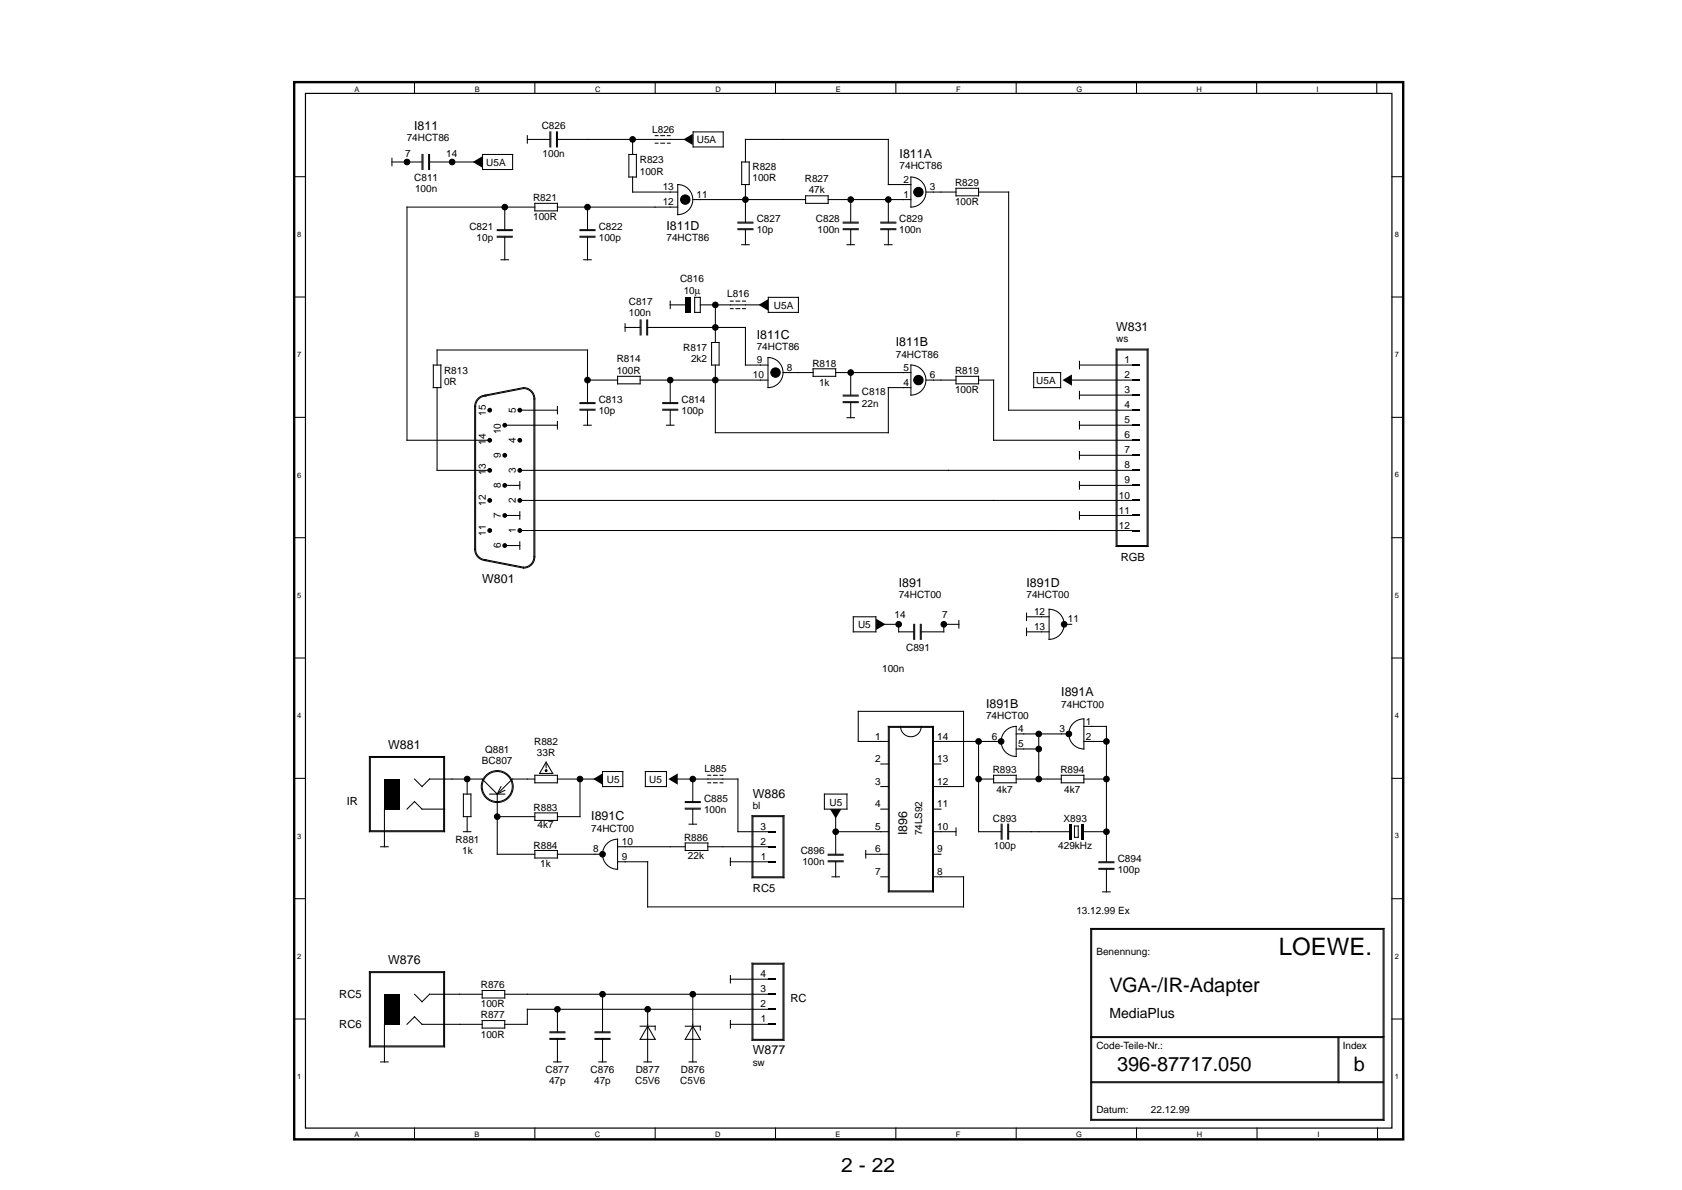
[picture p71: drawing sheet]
<svg xmlns="http://www.w3.org/2000/svg" width="297mm" height="210mm" viewBox="0 0 297 210" stroke-linecap="round" stroke-linejoin="round" font-family="sans-serif">
<defs><g id="words">
<text font-size="4.2" x="225.6" y="168.4">LOEWE.</text>
<g font-size="3.5">
<text x="195.7" y="174.9">VGA-/IR-Adapter</text>
<text x="197" y="189">396-87717.050</text>
<text x="238.8" y="189">b</text>
<text x="148.4" y="206.7">2 - 22</text>
</g>
<text font-size="2.5" x="195.7" y="179.6">MediaPlus</text>
<g font-size="2.2">
<text x="73.1" y="22.9">I811</text>
<text x="158.7" y="27.9">I811A</text>
<text x="117.6" y="40.5">I811D</text>
<text x="133.5" y="59.7">I811C</text>
<text x="196.9" y="58.4">W831</text>
<text x="158" y="61.1">I811B</text>
<text x="85.1" y="102.9">W801</text>
<text x="158.5" y="103.5">I891</text>
<text x="181.1" y="103.5">I891D</text>
<text x="173.9" y="124.8">I891B</text>
<text x="187.2" y="122.8">I891A</text>
<text x="68.5" y="132.1">W881</text>
<text x="132.8" y="140.7">W886</text>
<text x="104.3" y="144.7">I891C</text>
<text x="160" y="147.4" transform="rotate(-90 160 147.4)">I896</text>
<text x="68.5" y="170.1">W876</text>
<text x="132.8" y="186">W877</text>
</g>
<g font-size="2">
<text x="197.7" y="98.9">RGB</text>
<text x="61.2" y="142.1">IR</text>
<text x="132.8" y="157.3">RC5</text>
<text x="59.8" y="176">RC5</text>
<text x="139.4" y="176.7">RC</text>
<text x="59.8" y="181.3">RC6</text>
</g>
<g font-size="1.8">
<text x="95.6" y="22.8">C826</text>
<text x="115" y="23.4">L826</text>
<text x="71.5" y="27.7">7</text>
<text x="71.7" y="24.9">74HCT86</text>
<text x="78.7" y="27.7">14</text>
<text x="85.8" y="29.2">U5A</text>
<text x="95.7" y="27.6">100n</text>
<text x="112.9" y="28.8">R823</text>
<text x="122.9" y="25.3">U5A</text>
<text x="132.7" y="30">R828</text>
<text x="158.7" y="29.9">74HCT86</text>
<text x="73.1" y="31.9">C811</text>
<text x="73.2" y="33.9">100n</text>
<text x="94" y="35.4">R821</text>
<text x="112.9" y="30.8">100R</text>
<text x="116.9" y="33.5">13</text>
<text x="122.9" y="34.9">11</text>
<text x="132.7" y="32">100R</text>
<text x="142" y="32.1">R827</text>
<text x="142.7" y="34">47k</text>
<text x="159.3" y="32.2">2</text>
<text x="159.3" y="34.9">1</text>
<text x="164" y="33.5">3</text>
<text x="168.5" y="32.8">R829</text>
<text x="82.8" y="40.5">C821</text>
<text x="94" y="38.8">100R</text>
<text x="105.6" y="40.5">C822</text>
<text x="116.9" y="36.2">12</text>
<text x="133.5" y="41.2">10p</text>
<text x="133.5" y="39.2">C827</text>
<text x="143.9" y="39.2">C828</text>
<text x="144.2" y="41.2">100n</text>
<text x="158.6" y="41.2">100n</text>
<text x="158.6" y="39.2">C829</text>
<text x="168.5" y="36.2">100R</text>
<text x="84.1" y="42.5">10p</text>
<text x="105.6" y="42.5">100p</text>
<text x="117.6" y="42.5">74HCT86</text>
<text x="110.9" y="53.8">C817</text>
<text x="120" y="49.8">C816</text>
<text x="120.6" y="51.8">10µ</text>
<text x="128.3" y="52.5">L816</text>
<text x="110.9" y="55.8">100n</text>
<text x="136.5" y="54.4">U5A</text>
<text x="78.3" y="66">R813</text>
<text x="108.8" y="65.9">100R</text>
<text x="108.8" y="63.9">R814</text>
<text x="120.5" y="61.9">R817</text>
<text x="121.9" y="63.9">2k2</text>
<text x="133.5" y="64.1">9</text>
<text x="133.5" y="61.7">74HCT86</text>
<text x="138.8" y="65.4">8</text>
<text x="143.3" y="64.7">R818</text>
<text x="158" y="63.1">74HCT86</text>
<text x="159.3" y="65.4">5</text>
<text x="196.9" y="60.4">ws</text>
<text x="198.4" y="64.1">1</text>
<text x="78.3" y="68">0R</text>
<text x="105.6" y="71">C813</text>
<text x="120.2" y="71">C814</text>
<text x="132.8" y="66.7">10</text>
<text x="144.5" y="68.1">1k</text>
<text x="152" y="69.7">C818</text>
<text x="152" y="71.7">22n</text>
<text x="159.3" y="68">4</text>
<text x="164" y="66.7">6</text>
<text x="168.5" y="66">R819</text>
<text x="168.5" y="69.3">100R</text>
<text x="182.8" y="67.7">U5A</text>
<text x="198.4" y="66.7">2</text>
<text x="198.4" y="69.4">3</text>
<text x="85.7" y="73.3" transform="rotate(-90 85.7 73.3)">15</text>
<text x="88.4" y="76.6" transform="rotate(-90 88.4 76.6)">10</text>
<text x="91" y="72.8" transform="rotate(-90 91 72.8)">5</text>
<text x="105.6" y="73">10p</text>
<text x="120.2" y="73">100p</text>
<text x="198.4" y="72">4</text>
<text x="198.4" y="74.7">5</text>
<text x="198.4" y="77.3">6</text>
<text x="85.7" y="83.8" transform="rotate(-90 85.7 83.8)">13</text>
<text x="85.7" y="78.5" transform="rotate(-90 85.7 78.5)">14</text>
<text x="88.4" y="80.8" transform="rotate(-90 88.4 80.8)">9</text>
<text x="91" y="83.4" transform="rotate(-90 91 83.4)">3</text>
<text x="91" y="78.1" transform="rotate(-90 91 78.1)">4</text>
<text x="198.4" y="80">7</text>
<text x="198.4" y="82.6">8</text>
<text x="85.7" y="89.2" transform="rotate(-90 85.7 89.2)">12</text>
<text x="88.4" y="86.1" transform="rotate(-90 88.4 86.1)">8</text>
<text x="91" y="88.7" transform="rotate(-90 91 88.7)">2</text>
<text x="197.4" y="87.9">10</text>
<text x="198.4" y="85.3">9</text>
<text x="85.7" y="94.6" transform="rotate(-90 85.7 94.6)">11</text>
<text x="88.4" y="91.4" transform="rotate(-90 88.4 91.4)">7</text>
<text x="91" y="94" transform="rotate(-90 91 94)">1</text>
<text x="197.4" y="90.6">11</text>
<text x="197.4" y="93.2">12</text>
<text x="88.4" y="96.7" transform="rotate(-90 88.4 96.7)">6</text>
<text x="158.5" y="105.5">74HCT00</text>
<text x="181.1" y="105.5">74HCT00</text>
<text x="151.3" y="110.8">U5</text>
<text x="157.8" y="108.9">14</text>
<text x="166.2" y="108.9">7</text>
<text x="182.4" y="108.5">12</text>
<text x="182.4" y="111.1">13</text>
<text x="188.4" y="109.8">11</text>
<text x="155.6" y="118.6">100n</text>
<text x="159.8" y="114.8">C891</text>
<text x="187.2" y="124.8">74HCT00</text>
<text x="94.2" y="131.4">R882</text>
<text x="154.4" y="130.4">1</text>
<text x="165.3" y="130.4">14</text>
<text x="173.9" y="126.8">74HCT00</text>
<text x="174.9" y="130.5">6</text>
<text x="179.6" y="129.1">4</text>
<text x="179.6" y="131.8">5</text>
<text x="186.9" y="129.1">3</text>
<text x="191.5" y="127.8">1</text>
<text x="191.5" y="130.5">2</text>
<text x="85" y="134.8">BC807</text>
<text x="85.5" y="132.8">Q881</text>
<text x="94.7" y="133.4">33R</text>
<text x="124.3" y="136.1">L885</text>
<text x="154.4" y="134.4">2</text>
<text x="165.3" y="134.4">13</text>
<text x="175.1" y="136.4">R893</text>
<text x="187" y="136.4">R894</text>
<text x="94.1" y="143">R883</text>
<text x="107" y="138.1">U5</text>
<text x="114.5" y="138.1">U5</text>
<text x="124.2" y="143.4">100n</text>
<text x="124.2" y="141.4">C885</text>
<text x="132.8" y="142.7">bl</text>
<text x="146.3" y="142.1">U5</text>
<text x="154.4" y="138.4">3</text>
<text x="154.4" y="142.4">4</text>
<text x="165.3" y="142.4">11</text>
<text x="165.3" y="138.4">12</text>
<text x="175.8" y="139.8">4k7</text>
<text x="187.7" y="139.8">4k7</text>
<text x="80.4" y="148.7">R881</text>
<text x="94.1" y="149.7">R884</text>
<text x="94.8" y="146.1">4k7</text>
<text x="104.3" y="146.7">74HCT00</text>
<text x="109.7" y="149">10</text>
<text x="120.7" y="148.4">R886</text>
<text x="134.1" y="149">2</text>
<text x="134.1" y="146.4">3</text>
<text x="154.4" y="146.4">5</text>
<text x="162.7" y="147.4" transform="rotate(-90 162.7 147.4)">74LS92</text>
<text x="165.3" y="146.4">10</text>
<text x="175.2" y="144.9">C893</text>
<text x="175.3" y="149.7">100p</text>
<text x="186.7" y="149.7">429kHz</text>
<text x="187.6" y="144.9">X893</text>
<text x="81.5" y="150.7">1k</text>
<text x="95.3" y="153">1k</text>
<text x="104.6" y="150.3">8</text>
<text x="109.7" y="151.7">9</text>
<text x="121.4" y="151.6">22k</text>
<text x="134.2" y="151.7">1</text>
<text x="141.2" y="150.7">C896</text>
<text x="141.5" y="152.7">100n</text>
<text x="154.4" y="150.3">6</text>
<text x="154.4" y="154.3">7</text>
<text x="165.3" y="154.3">8</text>
<text x="165.3" y="150.3">9</text>
<text x="197.2" y="154">100p</text>
<text x="197.2" y="152">C894</text>
<text x="189.9" y="161.3">13.12.99 Ex</text>
<text x="134.1" y="172.4">4</text>
<text x="193.4" y="168.4">Benennung:</text>
<text x="84.8" y="177.6">100R</text>
<text x="84.8" y="174.3">R876</text>
<text x="84.8" y="179.6">R877</text>
<text x="134.1" y="177.7">2</text>
<text x="134.1" y="175">3</text>
<text x="84.8" y="183.1">100R</text>
<text x="134.2" y="180.3">1</text>
<text x="193.4" y="185">Code-Teile-Nr.:</text>
<text x="236.8" y="185">Index</text>
<text x="96.2" y="189.3">C877</text>
<text x="96.8" y="191.3">47p</text>
<text x="104.2" y="189.3">C876</text>
<text x="104.8" y="191.3">47p</text>
<text x="112" y="191.3">C5V6</text>
<text x="112.1" y="189.3">D877</text>
<text x="120" y="191.3">C5V6</text>
<text x="120.1" y="189.3">D876</text>
<text x="132.8" y="188">sw</text>
<text x="193.4" y="196.3">Datum:</text>
<text x="203" y="196.3">22.12.99</text>
</g>
<g font-size="1.3">
<text x="62.5" y="16.2">A</text>
<text x="83.7" y="16.2">B</text>
<text x="105" y="16.2">C</text>
<text x="126.2" y="16.2">D</text>
<text x="147.4" y="16.2">E</text>
<text x="168.6" y="16.2">F</text>
<text x="189.9" y="16.2">G</text>
<text x="211" y="16.1">H</text>
<text x="232.2" y="16.1">I</text>
<text x="52.4" y="41.8">8</text>
<text x="246" y="41.8">8</text>
<text x="52.4" y="63">7</text>
<text x="246" y="63">7</text>
<text x="52.4" y="84.2">6</text>
<text x="246" y="84.2">6</text>
<text x="52.4" y="105.5">5</text>
<text x="246" y="105.4">5</text>
<text x="52.4" y="126.7">4</text>
<text x="246" y="126.7">4</text>
<text x="52.4" y="147.9">3</text>
<text x="246" y="147.9">3</text>
<text x="52.4" y="169.1">2</text>
<text x="246" y="169.1">2</text>
<text x="52.4" y="190.4">1</text>
<text x="246" y="190.3">1</text>
<text x="62.5" y="200.5">A</text>
<text x="83.7" y="200.5">B</text>
<text x="104.9" y="200.5">C</text>
<text x="126.2" y="200.5">D</text>
<text x="147.4" y="200.5">E</text>
<text x="168.6" y="200.5">F</text>
<text x="189.8" y="200.5">G</text>
<text x="211.1" y="200.5">H</text>
<text x="232.4" y="200.5">I</text>
</g>
</g></defs>
<g fill="none" stroke="#000" stroke-width=".18">
<path d="M73.1 14.7v1.8M94.3 14.7v1.8M115.6 14.7v1.8M136.8 14.7v1.8M158 14.7v1.8M179.2 14.7v1.8M200.5 14.7v1.8M221.7 14.7v1.8M242.8 14.7v1.8M51.9 31.2h2M69.1 28.6h5.3M69.1 27.9v1.3"/>
<path d="M74.4 27.2v2.7M74.6 27.2v2.7M75.6 27.2v2.7M75.8 27.2v2.7M75.8 28.6h7.9M85.1 27.2h5.3v2.7h-5.3zM89 36.5v4M93 24.6h4M93 23.9v1.4M94.3 35.9h4v1.3h-4zM94.3 36.5h-22.5v41.2h14.6M97 23.3v2.6"/>
<path d="M97.2 23.3v2.6M98.2 23.3v2.6M98.3 23.3v2.6M98.3 36.5h21.2M98.3 24.6h22.6M103.6 36.5v4M110.9 27.2h1.4v4h-1.4zM111.6 31.2v2.7h7.9M111.6 24.6v2.6M115.6 25.3h.5M115.6 23.9h.5M116.6 25.3h.6"/>
<path d="M116.6 23.9h.6M117.7 25.3h.5M117.7 23.9h.5M119.5 32.6a2.65 2.65 0 0 1 2.7 2.6 2.65 2.65 0 0 1-2.7 2.7zM120.2 35.2h1.3M120.9 34.5v1.4M122.2 35.2h19.9M122.3 23.3h5.3v2.6h-5.3zM130.2 39.2h2.6M130.2 39.4h2.6M130.8 28.6h1.3v4h-1.3zM131.5 28.6v-4h25.2v8h4"/>
<path d="M131.5 32.6v6.6M142.1 34.5h4v1.4h-4zM146.1 35.2h14.6M148.7 39.2h2.7M148.7 39.4h2.7M150.1 35.2v4M155.4 39.2h2.6M155.4 39.4h2.6M156.7 35.2v4M160.7 31.2a2.65 2.65 0 0 1 2.6 2.7 2.65 2.65 0 0 1-2.6 2.6zM161.3 33.9h1.4M162 33.2v1.3"/>
<path d="M163.3 33.9h5.3M168.6 33.2h4v1.3h-4zM172.6 33.9h5.3v38.5h21.8M245.5 31.2h2M51.9 52.4h2M87.7 40.5h2.7M87.7 40.7h2.7M87.7 41.7h2.7M87.7 41.8h2.7M88.4 45.8h1.3M89 41.8v4M102.3 40.5h2.7"/>
<path d="M102.3 40.7h2.7M102.3 41.7h2.7M102.3 41.8h2.7M103 45.8h1.3M103.6 41.8v4M110.3 57.1v1.3M110.3 57.8h2.6M112.9 56.4v2.7M113.1 56.4v2.7M114.1 56.4v2.7M114.2 56.4v2.7M114.2 57.8h17.3v6.6h4"/>
<path d="M118.2 53.8h2.7M118.2 53.1v1.3M122.5 52.5h1v2.6h-1zM123.5 53.8h10.6M126.2 53.8v6.6M128.8 54.4h.5M128.8 53.1h.5M129.8 54.4h.7M129.8 53.1h.7M130.2 40.5h2.6M130.2 40.3h2.6M130.8 43.2h1.3"/>
<path d="M131 54.4h.5M131 53.1h.5M131.5 40.5v2.7M135.5 52.5h5.3v2.6h-5.3zM148.7 40.5h2.7M148.7 40.3h2.7M149.4 43.2h1.3M150.1 40.5v2.7M155.4 40.5h2.6M155.4 40.3h2.6M156 43.2h1.4M156.7 40.5v2.7"/>
<path d="M245.5 52.4h2M51.9 73.6h2M76.4 64.4h1.4v4h-1.4zM77.1 64.4v-2.7h26.5v9.3M77.1 68.4v14.6h9.3M85.6 69.9l6.8-1.4a1.82 1.82 0 0 1 1.8 1.9v27.8a1.82 1.82 0 0 1-1.8 1.8l-6.8-1.3M85.6 69.7l6.8-1.3a1.99 1.99 0 0 1 1.9 2v27.8a1.99 1.99 0 0 1-1.9 2l-6.8-1.3M85.7 69.9a1.82 1.82 0 0 0-1.8 1.8v25.2a1.82 1.82 0 0 0 1.8 1.8M85.7 69.7a1.99 1.99 0 0 0-2 2v25.2a1.99 1.99 0 0 0 2 2M89 75h9.3M91.7 72.4h6.6M98.3 71.7v1.3"/>
<path d="M98.3 74.3v1.4M102.3 71h2.7M102.3 71.2h2.7M102.3 72.2h2.7M102.3 72.4h2.7M103 75h1.3M103.6 67h5.3M103.6 72.4v2.6M108.9 66.4h4v1.3h-4zM112.9 67h22.6M116.9 71h2.6M116.9 71.2h2.6"/>
<path d="M116.9 72.2h2.6M116.9 72.4h2.6M117.6 75h1.3M118.2 67v4M118.2 72.4v2.6M125.5 60.4h1.3v4h-1.3zM126.2 64.4v11.9h30.5v-7.9h4M135.5 63.1a2.65 2.65 0 0 1 2.6 2.6 2.65 2.65 0 0 1-2.6 2.7zM136.1 65.7h1.4M136.8 65.1v1.3M138.1 65.7h5.3M143.4 65.1h4v1.3h-4z"/>
<path d="M147.4 65.7h13.3M148.7 71h2.7M148.7 69.7h2.7M148.7 69.9h2.7M148.7 70.9h2.7M149.4 73.7h1.3M150.1 65.7v4M150.1 71v2.7M160.7 64.4a2.65 2.65 0 0 1 2.6 2.6 2.65 2.65 0 0 1-2.6 2.7zM161.3 67h1.4M162 66.4v1.3M163.3 67h5.3"/>
<path d="M168.6 66.4h4v1.3h-4zM172.6 67h2.7v10.7h24.4M182.3 65.7h4.8v2.7h-4.8zM189.1 67h10.6M190.4 69.7h9.3M190.4 64.4h9.3M190.4 75h9.3M190.4 63.7v1.4M190.4 69v1.4M190.4 74.3v1.4M190.4 79.6v1.4M196.9 61.6h5.6v34.8h-5.6z"/>
<path d="M197 61.7h5.3v34.5h-5.3zM245.5 73.6h2M51.9 94.8h2M89 96.2h2.7M89 90.9h2.7M89 85.6h2.7M91.7 85v1.3M91.7 90.3v1.3M91.7 95.6v1.3M91.7 83h108M91.7 88.3h108M91.7 93.6h108"/>
<path d="M190.4 90.9h9.3M190.4 85.6h9.3M190.4 85v1.3M190.4 90.3v1.3M190.4 80.3h9.3M245.5 94.8h2M51.9 116.1h2M150.5 108.8h4v2.7h-4zM155.9 110.1h2.6v1.4h2.7M161.2 110.1v2.7M161.3 110.1v2.7M162.3 110.1v2.7"/>
<path d="M162.5 110.1v2.7M169.1 110.1h-2.6v1.4h-4M169.1 109.5v1.3M181.1 108.8h3.9M181.1 111.5h3.9M181.1 108.1v1.4M181.1 110.8v1.3M185 107.5a2.65 2.65 0 0 1 2.7 2.6 2.65 2.65 0 0 1-2.7 2.7zM187.7 110.1h1.3M245.5 116.1h2M51.9 137.3h2M65.2 133.4h13.2v13.3h-13.2z"/>
<path d="M65.3 133.6h13v12.9h-13zM73.1 137.4l1.3 1.3 1.4-1.3h9.3l2.6 2.7M82.4 137.4v2.7M88.4 138.7l-.7 1.4M89 139.4l-1.3 .7M94.3 136.8h4v1.3h-4zM94.3 137.4h-3.9l-2.7 2.7M96.3 134.8v.6M96.3 134.4l1.2 2h-2.3zM98.3 137.4h6.7M102.3 137.4v6.6h-4M106.3 136.1h3.6v2.6h-3.6z"/>
<path d="M113.8 136.1h3.8v2.6h-3.8zM119.5 137.4h10.7v9.3h5.3M122.2 137.4v4M124.9 138.1h.5M124.9 136.8h.5M125.8 138.1h.7M125.8 136.8h.7M127 138.1h.5M127 136.8h.5M155.4 138.7h1.3M155.4 134.8h1.3M156.7 130.8h-5.3v-5.3h18.6v13.2h-5.3"/>
<path d="M156.7 128.1h8v29.2h-8zM156.9 128.3h7.6v28.8h-7.6zM158.8 128.1a1.82 1.82 0 0 0 1.9 1.9 1.82 1.82 0 0 0 1.8-1.9M164.7 130.8h11.9M164.7 134.8h1.3M172.6 130.8v15.9h4M172.6 137.4h2.7M175.3 136.8h3.9v1.3h-3.9zM177.6 128.7l1-.5 .6-.1v5.3a2.65 2.65 0 0 1-2.5-1.7 2.65 2.65 0 0 1 .9-3zM179.2 129.5h9.3M179.2 132.1h4M179.2 137.4h8"/>
<path d="M183.2 129.5v7.9M187.2 136.8h4v1.3h-4zM189.5 127.4l1.1-.5 .6-.1v5.3a2.65 2.65 0 0 1-2.5-1.8 2.65 2.65 0 0 1 .8-2.9zM191.2 130.8h4M191.2 128.1h4v23.9M191.2 137.4h4M245.5 137.3h2M51.9 158.5h2M67.1 149.4h1.4M67.8 142.7v6.7M71.8 142.7l1.3-1.3 1.3 1.3h4M81.7 146.7h1.4"/>
<path d="M81.7 140.1h1.4v3.9h-1.4zM82.4 144v2.7M86.4 140.1h2.6M87.7 140.1v10.6h6.6M87.7 144h6.6M94.3 143.4h4v1.3h-4zM94.3 150h4v1.3h-4zM98.3 150.7h8M107.3 148.6l1-.5 .6-.1v5.3a2.65 2.65 0 0 1-2.5-1.7 2.65 2.65 0 0 1 .9-3zM108.9 152h5.3v8h55.8v-5.3h-5.3M108.9 149.4h12M120.9 141.4h2.6"/>
<path d="M120.9 141.6h2.6M120.9 142.6h2.6M120.9 142.7h2.6M120.9 148.7h4v1.3h-4zM121.5 145.4h1.4M122.2 142.7v2.7M124.9 149.4h10.6M128.8 152h6.7M128.8 151.3v1.4M132.6 143.9h5.7v10.9h-5.7zM132.8 144h5.3v10.7h-5.3zM145.4 140.1h4v2.6h-4z"/>
<path d="M146.1 152h2.6M146.1 150.7h2.6M146.1 150.8h2.6M146.1 151.8h2.6M146.7 154.7h1.4M147.4 146.7h9.3M147.4 144v6.7M147.4 152v2.7M152.7 150.7h4M152.7 150v1.3M155.4 142.7h1.3M155.4 154.7h1.3"/>
<path d="M164.7 142.7h1.3M164.7 150.7h1.3M164.7 146.7h3.9M168.6 146v1.4M176.6 145.4v2.6M176.8 145.4v2.6M177.8 145.4v2.6M177.9 145.4v2.6M177.9 146.7h10.6M189.5 145.7h.7v2h-.7zM191.2 146.7h4M193.8 152h2.7"/>
<path d="M193.8 152.2h2.7M193.8 153.2h2.7M193.8 153.3h2.7M194.5 157.3h1.3M195.2 153.3v4M245.5 158.5h2M51.9 179.7h2M65.2 171.4h13.2v13.3h-13.2zM65.3 171.6h13v12.9h-13zM73.1 175.4l1.3 1.3 1.4-1.3h9.3M85.1 174.7h3.9v1.3h-3.9zM89 175.4h46.5"/>
<path d="M98.3 178v4M106.3 175.4v6.6M114.2 178v9.3M122.2 175.4v11.9M128.8 172.7h6.7M128.8 172.1v1.3M132.6 169.9h5.7v13.6h-5.7zM132.8 170.1h5.3v13.2h-5.3zM135.5 178h-42.5v2.7h-4M192.4 163.8h51.7v33.8h-51.7zM192.6 163.9h51.4v33.5h-51.4zM245.5 179.7h2"/>
<path d="M67.1 187.3h1.4M67.8 180.7v6.6M71.8 180.7l1.3-1.3 1.3 1.3h10.7M73.1 199v2M85.1 180h3.9v1.3h-3.9zM94.3 199v2M97 182h2.6M97 182.2h2.6M97 183.2h2.6M97 183.3h2.6M97.7 187.3h1.3M98.3 183.3v4"/>
<path d="M105 182h2.6M105 182.2h2.6M105 183.2h2.6M105 183.3h2.6M105.6 187.3h1.3M106.3 183.3v4M112.9 181h2.7v.7M113.6 187.3h1.3M114.2 181l1.4 2.3h-2.7zM115.6 199v2M120.9 181h2.6v.7M121.5 187.3h1.4"/>
<path d="M122.2 181l1.3 2.3h-2.6zM128.8 180.7h6.7M128.8 180v1.3M136.8 199v2M158 199v2M179.2 199v2M192.4 191h51.6M192.4 183h51.6M192.4 182.9h51.7M192.6 190.8h51.4M200.5 199v2M221.7 199v2"/>
<path d="M236 183v7.8M236.2 183v8M243 199v2"/>
<circle cx="87.7" cy="138.7" r="2.82"/>
<circle cx="87.7" cy="138.7" r="2.65"/>
</g>
<path d="M51.9 14.5h195.6v186.5h-195.6z" fill="none" stroke="#000" stroke-width=".42"/>
<path d="M53.9 16.5h191.6v182.5h-191.6z" fill="none" stroke="#000" stroke-width=".21"/>
<g fill="#000">
<path d="M83.4 28.6l1.7-1v2zM120.5 24.6l1.7-1v2zM133.8 53.8l1.7-1v2zM187.4 67l1.7-1v2zM154.5 109.1l1.7 1-1.7 1zM104.6 137.4l1.7-1v2zM117.9 137.4l1.6-1v2zM146.4 142.7h2l-1 1.7z"/>
<path d="M120.9 52.5h1v2.6h-1z" fill-rule="evenodd"/>
<path d="M199.7 72.2h1.3v.3h-1.3z" fill-rule="evenodd"/>
<path d="M199.7 69.5h1.3v.4h-1.3z" fill-rule="evenodd"/>
<path d="M199.7 64.2h1.3v.4h-1.3z" fill-rule="evenodd"/>
<path d="M199.7 66.9h1.3v.3h-1.3z" fill-rule="evenodd"/>
<path d="M199.7 74.8h1.3v.4h-1.3z" fill-rule="evenodd"/>
<path d="M199.7 77.5h1.3v.3h-1.3z" fill-rule="evenodd"/>
<path d="M199.7 88.1h1.3v.3h-1.3z" fill-rule="evenodd"/>
<path d="M199.7 85.5h1.3v.3h-1.3z" fill-rule="evenodd"/>
<path d="M199.7 82.8h1.3v.3h-1.3z" fill-rule="evenodd"/>
<path d="M199.7 90.8h1.3v.3h-1.3z" fill-rule="evenodd"/>
<path d="M199.7 80.1h1.3v.4h-1.3z" fill-rule="evenodd"/>
<path d="M199.7 93.4h1.3v.3h-1.3z" fill-rule="evenodd"/>
<path d="M67.8 137.4h2.7v5.3h-2.7z" fill-rule="evenodd"/>
<path d="M135.5 149.2h1.3v.3h-1.3z" fill-rule="evenodd"/>
<path d="M135.5 151.8h1.3v.4h-1.3z" fill-rule="evenodd"/>
<path d="M135.5 146.5h1.3v.4h-1.3z" fill-rule="evenodd"/>
<path d="M188.5 145.4h.5v2.6h-.5z" fill-rule="evenodd"/>
<path d="M190.7 145.4h.5v2.6h-.5z" fill-rule="evenodd"/>
<path d="M135.5 177.9h1.3v.3h-1.3z" fill-rule="evenodd"/>
<path d="M135.5 175.2h1.3v.3h-1.3z" fill-rule="evenodd"/>
<path d="M135.5 172.6h1.3v.3h-1.3z" fill-rule="evenodd"/>
<path d="M67.8 175.4h2.7v5.3h-2.7z" fill-rule="evenodd"/>
<path d="M135.5 180.5h1.3v.3h-1.3z" fill-rule="evenodd"/>
</g>
<g fill="#000" stroke="#000" stroke-width=".18">
<circle cx="71.8" cy="28.6" r=".5"/>
<circle cx="79.7" cy="28.6" r=".5"/>
<circle cx="89" cy="36.5" r=".5"/>
<circle cx="103.6" cy="36.5" r=".5"/>
<circle cx="111.6" cy="24.6" r=".5"/>
<circle cx="120.9" cy="35.2" r=".83"/>
<circle cx="131.5" cy="35.2" r=".5"/>
<circle cx="150.1" cy="35.2" r=".5"/>
<circle cx="156.7" cy="35.2" r=".5"/>
<circle cx="162" cy="33.9" r=".83"/>
<circle cx="126.2" cy="53.8" r=".5"/>
<circle cx="126.2" cy="57.8" r=".5"/>
<circle cx="86.4" cy="77.7" r=".33"/>
<circle cx="86.4" cy="72.4" r=".33"/>
<circle cx="89" cy="75" r=".33"/>
<circle cx="91.7" cy="77.7" r=".33"/>
<circle cx="91.7" cy="72.4" r=".33"/>
<circle cx="103.6" cy="67" r=".5"/>
<circle cx="118.2" cy="67" r=".5"/>
<circle cx="126.2" cy="67" r=".5"/>
<circle cx="136.8" cy="65.7" r=".83"/>
<circle cx="150.1" cy="65.7" r=".5"/>
<circle cx="162" cy="67" r=".83"/>
<circle cx="86.4" cy="83" r=".33"/>
<circle cx="86.4" cy="88.3" r=".33"/>
<circle cx="86.4" cy="93.6" r=".33"/>
<circle cx="89" cy="85.6" r=".33"/>
<circle cx="89" cy="80.3" r=".33"/>
<circle cx="89" cy="96.2" r=".33"/>
<circle cx="89" cy="90.9" r=".33"/>
<circle cx="91.7" cy="83" r=".33"/>
<circle cx="91.7" cy="88.3" r=".33"/>
<circle cx="91.7" cy="93.6" r=".33"/>
<circle cx="158.5" cy="110.1" r=".5"/>
<circle cx="166.5" cy="110.1" r=".5"/>
<circle cx="187.7" cy="110.1" r=".5"/>
<circle cx="82.4" cy="137.4" r=".5"/>
<circle cx="96.3" cy="135.9" r=".17"/>
<circle cx="102.3" cy="137.4" r=".5"/>
<circle cx="122.2" cy="137.4" r=".5"/>
<circle cx="172.6" cy="137.4" r=".5"/>
<circle cx="172.6" cy="130.8" r=".5"/>
<circle cx="176.6" cy="130.8" r=".5"/>
<circle cx="183.2" cy="129.5" r=".5"/>
<circle cx="183.2" cy="137.4" r=".5"/>
<circle cx="183.2" cy="132.1" r=".5"/>
<circle cx="188.5" cy="129.5" r=".5"/>
<circle cx="195.2" cy="130.8" r=".5"/>
<circle cx="195.2" cy="137.4" r=".5"/>
<circle cx="87.7" cy="144" r=".5"/>
<circle cx="106.3" cy="150.7" r=".5"/>
<circle cx="147.4" cy="146.7" r=".5"/>
<circle cx="195.2" cy="146.7" r=".5"/>
<circle cx="98.3" cy="178" r=".5"/>
<circle cx="106.3" cy="175.4" r=".5"/>
<circle cx="114.2" cy="178" r=".5"/>
<circle cx="122.2" cy="175.4" r=".5"/>
</g>
<use href="#words"/>
</svg>
